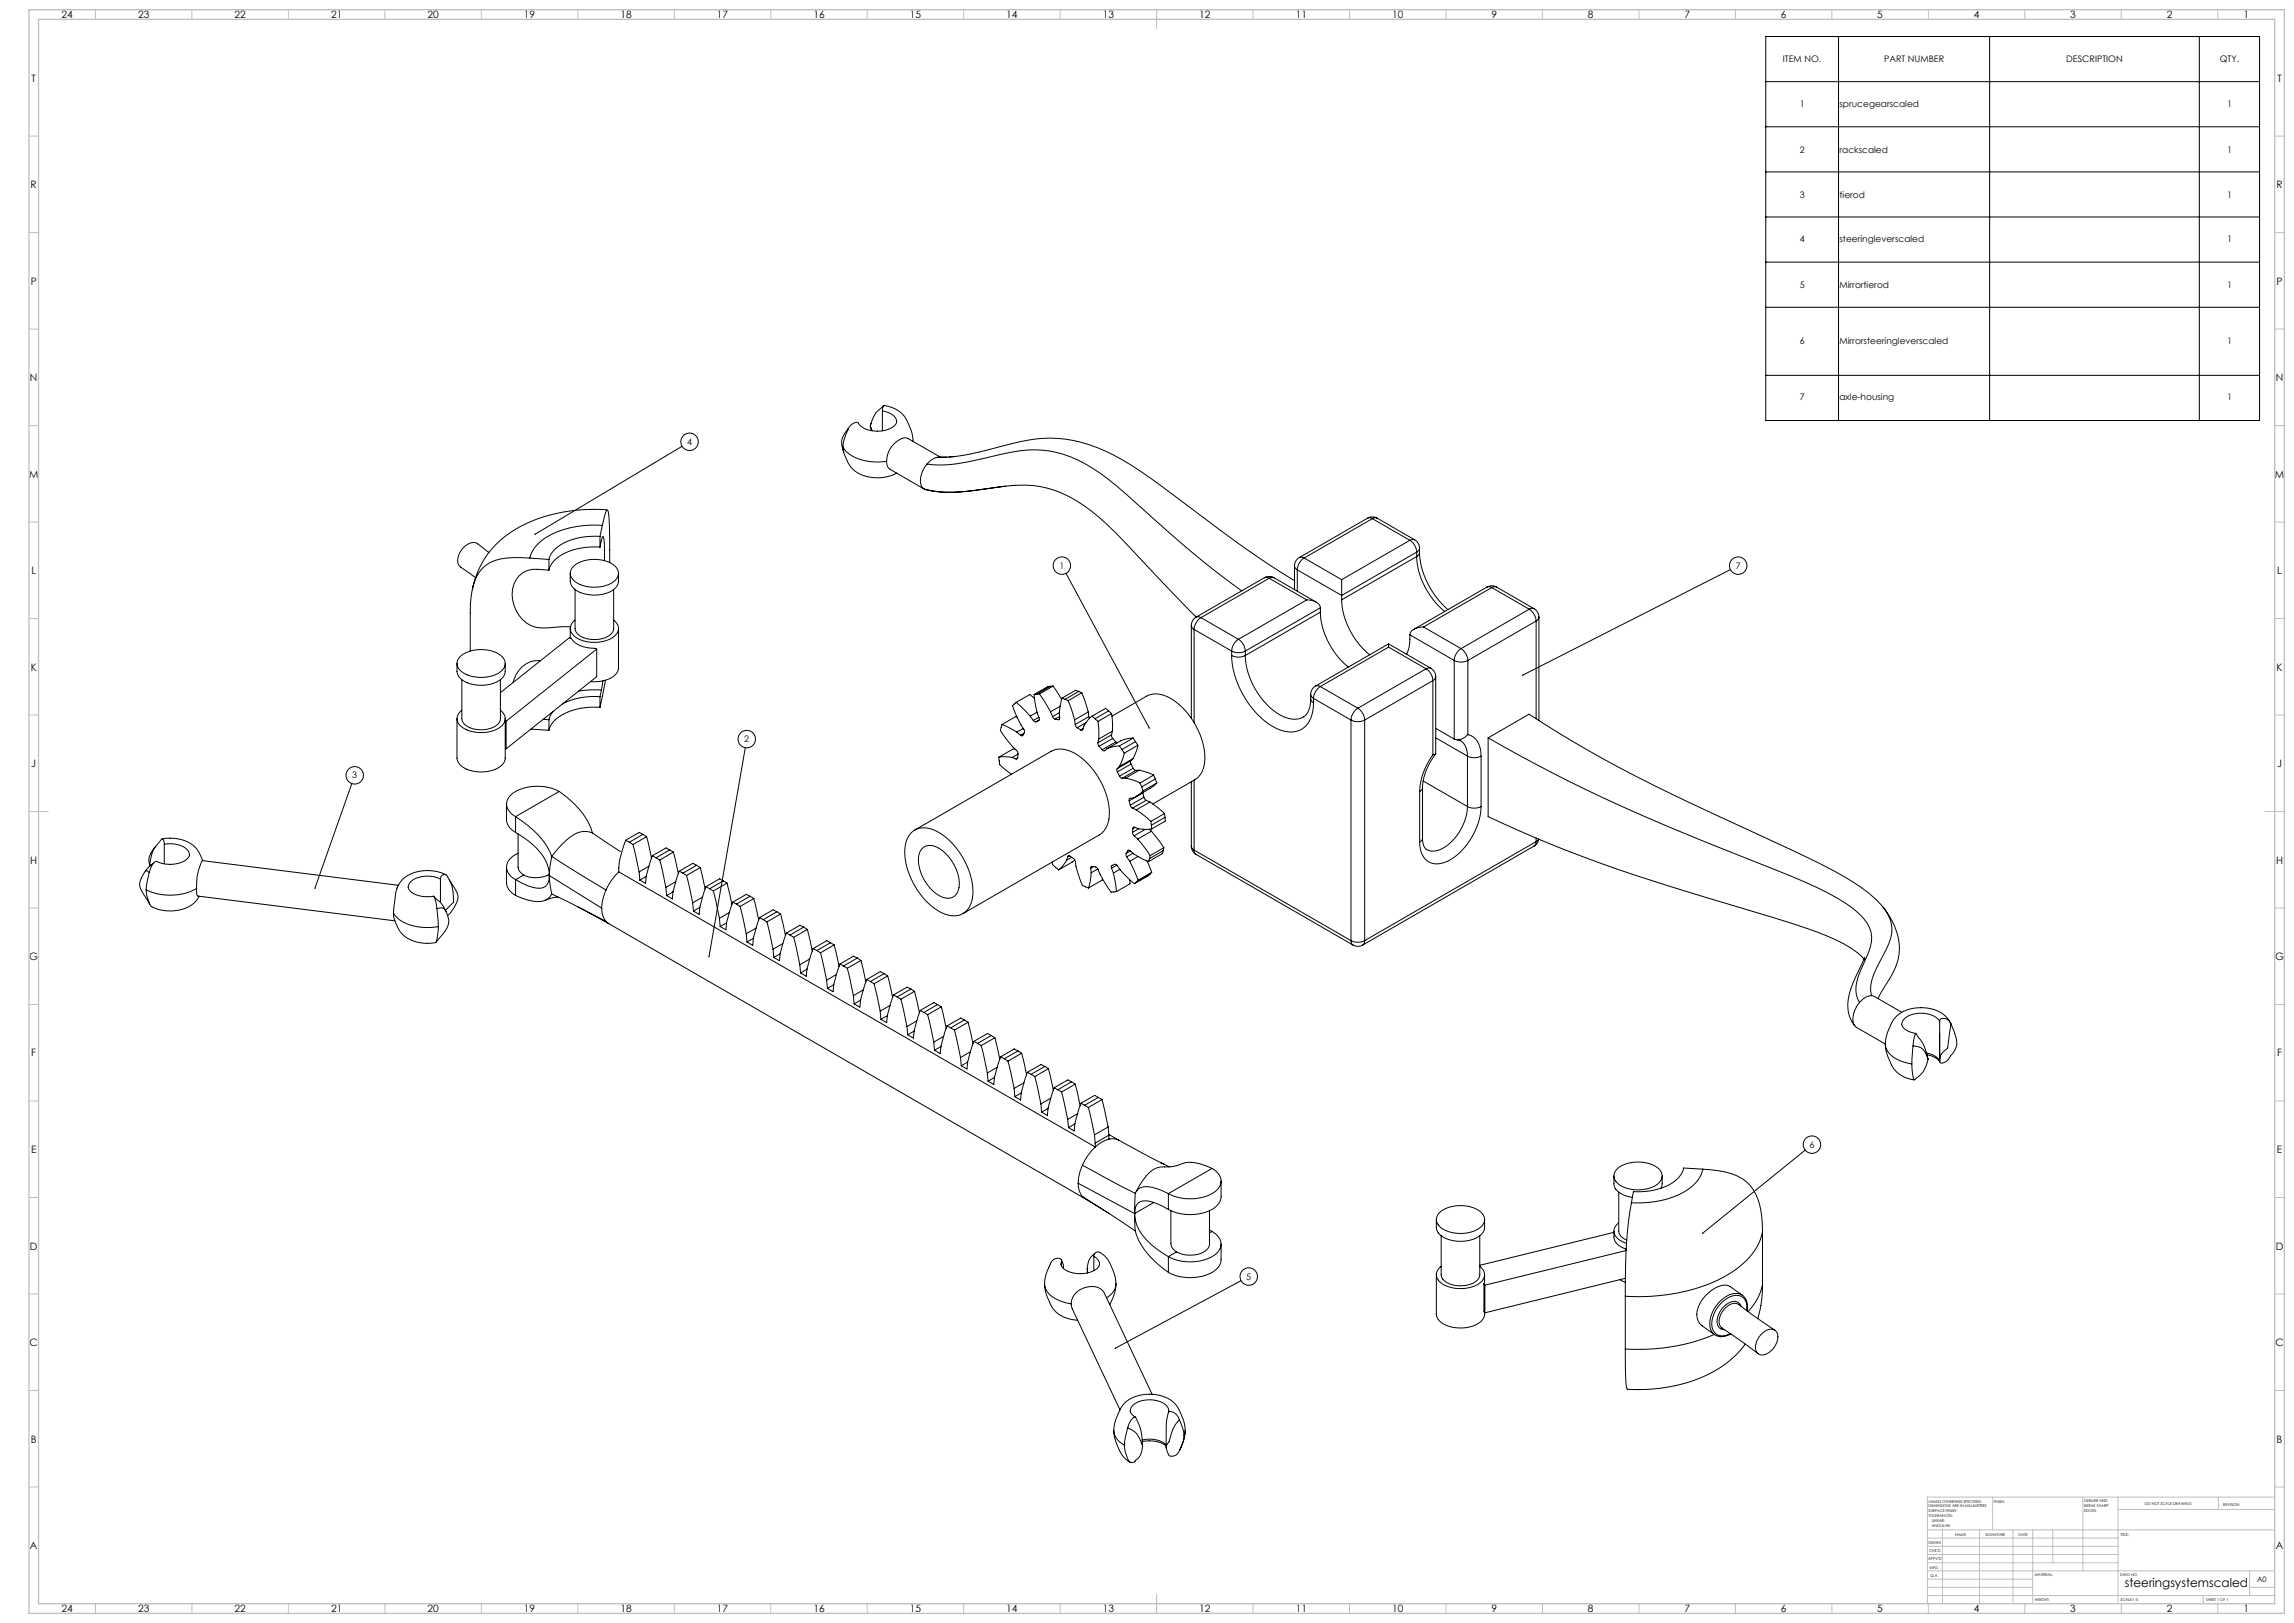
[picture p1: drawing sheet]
<svg xmlns="http://www.w3.org/2000/svg" width="1189mm" height="841mm" viewBox="0 0 1189 841" stroke-linecap="round" stroke-linejoin="round" font-family="sans-serif">
<defs><g id="words">
<text font-size="6.3" x="1101" y="822">steeringsystemscaled</text>
<g font-size="5.3">
<text x="32" y="10">24</text>
<text x="72" y="10">23</text>
<text x="122" y="10">22</text>
<text x="172" y="10">21</text>
<text x="222" y="10">20</text>
<text x="272" y="10">19</text>
<text x="322" y="10">18</text>
<text x="372" y="10">17</text>
<text x="422" y="10">16</text>
<text x="472" y="10">15</text>
<text x="522" y="10">14</text>
<text x="572" y="10">13</text>
<text x="622" y="10">12</text>
<text x="672" y="10">11</text>
<text x="722" y="10">10</text>
<text x="773" y="10">9</text>
<text x="823" y="10">8</text>
<text x="873" y="10">7</text>
<text x="923" y="10">6</text>
<text x="973" y="10">5</text>
<text x="1023" y="10">4</text>
<text x="1073" y="10">3</text>
<text x="1123" y="10">2</text>
<text x="1163" y="10">1</text>
<text x="16" y="42">T</text>
<text x="1180" y="42">T</text>
<text x="16" y="98">R</text>
<text x="1180" y="98">R</text>
<text x="16" y="148">P</text>
<text x="1180" y="148">P</text>
<text x="16" y="198">N</text>
<text x="1180" y="198">N</text>
<text x="15" y="248">M</text>
<text x="1179" y="248">M</text>
<text x="16" y="297">L</text>
<text x="1180" y="297">L</text>
<text x="16" y="348">K</text>
<text x="1180" y="348">K</text>
<text x="16" y="398">J</text>
<text x="1180" y="398">J</text>
<text x="16" y="448">H</text>
<text x="1180" y="448">H</text>
<text x="15" y="498">G</text>
<text x="1179" y="498">G</text>
<text x="16" y="547">F</text>
<text x="1180" y="547">F</text>
<text x="16" y="598">E</text>
<text x="1180" y="598">E</text>
<text x="16" y="648">D</text>
<text x="1180" y="648">D</text>
<text x="15" y="698">C</text>
<text x="1179" y="698">C</text>
<text x="16" y="748">B</text>
<text x="1180" y="748">B</text>
<text x="16" y="803">A</text>
<text x="1180" y="803">A</text>
<text x="32" y="836">24</text>
<text x="72" y="836">23</text>
<text x="122" y="836">22</text>
<text x="172" y="836">21</text>
<text x="222" y="836">20</text>
<text x="272" y="836">19</text>
<text x="322" y="836">18</text>
<text x="372" y="836">17</text>
<text x="422" y="836">16</text>
<text x="472" y="836">15</text>
<text x="522" y="836">14</text>
<text x="572" y="836">13</text>
<text x="622" y="836">12</text>
<text x="672" y="836">11</text>
<text x="722" y="836">10</text>
<text x="773" y="836">9</text>
<text x="823" y="836">8</text>
<text x="873" y="836">7</text>
<text x="923" y="836">6</text>
<text x="973" y="836">5</text>
<text x="1023" y="836">4</text>
<text x="1073" y="836">3</text>
<text x="1123" y="836">2</text>
<text x="1163" y="836">1</text>
</g>
<g font-size="4.7">
<text x="924" y="32">ITEM NO.</text>
<text x="977" y="32">PART NUMBER</text>
<text x="1071" y="32">DESCRIPTION</text>
<text x="1151" y="32">QTY.</text>
<text x="933" y="55">1</text>
<text x="953" y="55">sprucegearscaled</text>
<text x="1154" y="55">1</text>
<text x="933" y="79">2</text>
<text x="953" y="79">rackscaled</text>
<text x="1154" y="79">1</text>
<text x="933" y="102">3</text>
<text x="953" y="102">tierod</text>
<text x="1154" y="102">1</text>
<text x="933" y="125">4</text>
<text x="953" y="125">steeringleverscaled</text>
<text x="1154" y="125">1</text>
<text x="933" y="149">5</text>
<text x="953" y="149">Mirrortierod</text>
<text x="1154" y="149">1</text>
<text x="933" y="178">6</text>
<text x="953" y="178">Mirrorsteeringleverscaled</text>
<text x="1154" y="178">1</text>
<text x="933" y="207">7</text>
<text x="953" y="207">axle-housing</text>
<text x="1154" y="207">1</text>
<text x="356" y="231">4</text>
<text x="549" y="295">1</text>
<text x="900" y="295">7</text>
<text x="386" y="385">2</text>
<text x="183" y="403">3</text>
<text x="938" y="595">6</text>
<text x="646" y="663">5</text>
</g>
<text font-size="3.9" x="1170" y="820">A0</text>
<g font-size="2">
<text x="1000" y="779">UNLESS OTHERWISE SPECIFIED:</text>
<text x="1033" y="779">FINISH:</text>
<text x="1080" y="778">DEBURR AND</text>
<text x="1112" y="780">DO NOT SCALE DRAWING</text>
<text x="1000" y="781">DIMENSIONS ARE IN MILLIMETERS</text>
<text x="1000" y="784">SURFACE FINISH:</text>
<text x="1080" y="781">BREAK SHARP</text>
<text x="1080" y="783">EDGES</text>
<text x="1152" y="780">REVISION</text>
<text x="1000" y="786">TOLERANCES:</text>
<text x="1001" y="789">LINEAR:</text>
<text x="1001" y="791">ANGULAR:</text>
<text x="1013" y="796">NAME</text>
<text x="1029" y="796">SIGNATURE</text>
<text x="1046" y="796">DATE</text>
<text x="1099" y="796">TITLE:</text>
<text x="1000" y="800">DRAWN</text>
<text x="999" y="808">APPV'D</text>
<text x="1000" y="804">CHK'D</text>
<text x="1000" y="813">MFG</text>
<text x="1001" y="817">Q.A</text>
<text x="1055" y="817">MATERIAL:</text>
<text x="1099" y="817">DWG NO.</text>
<text x="1055" y="830">WEIGHT:</text>
<text x="1099" y="830">SCALE:1:5</text>
<text x="1143" y="830">SHEET 1 OF 1</text>
</g>
</g></defs>
<g fill="none" stroke="#000" stroke-width=".52">
<path d="M915 19h256v199h-256zM953 19v199M1031 19v199M1140 19v199M915 42h256M915 66h256M915 89h256M915 112h256M915 136h256M915 159h256M915 195h256M451 219v2"/>
<path d="M457 213v-1a1.6 1.6 0 0 1 2-2 18 18 0 0 1 14 18v1M457 213a7 7 0 0 1 8 6 14 14 0 0 1-16 3l-3-1-1-2a4 4 0 0 0-5 3l-1 1M457 213v10M458 210a14 14 0 0 0-7 10M354 231l-77 46M437 231a21 21 0 0 0 21 8h2M437 231l1 4 1 4M439 223l-1 5-1 3M439 239a18 18 0 0 0 22 8l4-2M440 222a10 10 0 0 0-3 12M440 222l-1 1M440 222h.1"/>
<path d="M451 221l1 2M460 239l1 4 18 10M488 237l-17-10a8 8 0 0 0-9 5l-2 4v3M491 237h-6l-5 3M492 237a238 238 0 0 0 37-8 71 71 0 0 1 57 12l22 15a697 697 0 0 0 63 45M495 237h-9M479 253a75 75 0 0 0 32 0 70 70 0 0 1 36 1 92 92 0 0 1 36 27l37 39M479 253l1 1M480 240a11 11 0 0 0-2 13h1M480 240a79 79 0 0 0 32-3 71 71 0 0 1 35-3 83 83 0 0 1 37 23l5 4a618 618 0 0 0 55 45M521 252l-5 1a95 95 0 0 1-36 1M526 252h-1"/>
<path d="M311 278a30 30 0 0 0-25 8l-1 4M311 278v6M312 272l3-8a66 66 0 0 1 1 21v7M312 272a44 44 0 0 0-34 10l-2 4-1 3M312 272l-1 6M314 264a80 80 0 0 0-53 15 45 45 0 0 0-16 26M709 269a5 5 0 0 1 5 0M709 269h2M709 269l-36 20M711 269l20 11M711 269l-35 20M714 269h-3"/>
<path d="M714 269l19 11M731 280a8 8 0 0 1 3 6M731 280l-36 20M733 280a5 5 0 0 1 3 4M733 280h-2M239 294l7 5M253 286l-5-4a7 7 0 0 0-10 5l-1 3 1 3 1 1M275 289h-5a26 26 0 0 0-20 5 32 32 0 0 0-6 24v19M275 289l10 1M285 295a18 18 0 0 0-14 2 16 16 0 0 0 2 26 22 22 0 0 0 16 2h7M285 290v5M296 297v4a10 10 0 0 0 10 7 14 14 0 0 0 14-6l1-5"/>
<path d="M297 294a18 18 0 0 1 23 0 6 6 0 0 1-4 9 17 17 0 0 1-20-3v-3zM311 284l1-6a31 31 0 0 1 1 13M311 284a29 29 0 0 0-25 8l-1 3M553 297l43 80M655 299a5 5 0 0 1 5 0M655 299l3 1M655 299l-35 21M658 300l19 11M658 300l-36 20M660 299l-2 1M660 299l22 13M671 293l1 2"/>
<path d="M671 293v12M672 295l23 14M672 295v11M673 289a5 5 0 0 0-2 4M673 289h3M676 289a8 8 0 0 0-4 6M676 289l19 11M734 288a40 40 0 0 0 15 29M734 288l-39 23M734 286l-39 23M734 286v2M736 286a43 43 0 0 0 14 30"/>
<path d="M736 286l-2 2M736 284l-2 2M736 284v2M897 295l-108 55M298 305v21a9 9 0 0 0 10 5 9 9 0 0 0 10-5v-21M620 320a5 5 0 0 0-3 4M620 320h2M677 311a6 6 0 0 1 7 4M677 311l-35 20M684 317a40 40 0 0 0 15 29M684 317l-39 23M684 315l-39 22"/>
<path d="M684 315v2M695 311a39 39 0 0 0 15 28M695 300v9M695 309v2M771 304a5 5 0 0 1 5 0M771 304h2M771 304l-38 22M773 304l-35 21M773 304l20 12M776 304h-3M776 304l19 11M793 316a8 8 0 0 1 3 6"/>
<path d="M793 316l-36 20M795 315a5 5 0 0 1 3 5M795 315l-2 1M798 320l-2 2M798 320v53M296 326v5M298 321l-2 4M309 336a22 22 0 0 1-12-3l-2-3-36 29M309 336l-47 38M309 336v15l-47 37M318 321a5 5 0 0 1 2 6 5 5 0 0 1-4 4 18 18 0 0 1-20-3v-3M321 326v20a9 9 0 0 1-10 7h-5"/>
<path d="M617 324l2 2M617 324v48M619 326l19 11M619 326v48M622 320a8 8 0 0 0-3 6M622 320l20 11M638 340a45 45 0 0 0 26 38 12 12 0 0 0 17-10v-4M638 340a8 8 0 0 0 7 0M638 337a8 8 0 0 0 7 0M638 337v3M642 331a8 8 0 0 0-4 6M642 331a8 8 0 0 1 3 6"/>
<path d="M645 340a38 38 0 0 0 22 32l4 1 5-1M645 337v3M720 334v1M720 334l-38 22M720 334l22 12M720 335l-36 21M720 335l19 12M731 329l-1 6-1 4M731 329l23 13M738 325a7 7 0 0 0-7 4M738 325l19 11M757 336a8 8 0 0 1 4 6"/>
<path d="M757 336a8 8 0 0 0-3 6M796 322l-35 20M796 322v50M237 344a9 9 0 0 0 1 6 17 17 0 0 0 23 0l1-6M238 340a18 18 0 0 1 23 1 6 6 0 0 1-4 8 17 17 0 0 1-19-3l-1-2zM239 352v20a8 8 0 0 0 9 6 9 9 0 0 0 11-6v-20M280 342a13 13 0 0 0-14 12M312 358h-12M312 358l-1 3M312 353v5M314 352l-3 15M536 360l1 7 2 5-1 1"/>
<path d="M537 360h-1M539 360h-2M539 360l5 9M544 356h-1l-7 4M544 356l-7 4M546 356l4 6M546 356h-2M546 356l-7 4M559 358l2 1M559 358h-1l-8 4M559 358l-7 4M561 359l3 10"/>
<path d="M561 359l-7 4M679 360l2 2M679 360v2M682 356a5 5 0 0 0-3 4M682 356h2M684 356a8 8 0 0 0-3 6M684 356l20 11M739 347a8 8 0 0 1 4 6M739 347l-35 20M742 346a5 5 0 0 1 2 5M742 346l-3 1M743 353l-36 20"/>
<path d="M743 353v38M744 351v40h-1M744 351l-1 2M754 342a8 8 0 0 0 7 0M754 342v41M761 342v39M237 372v21a10 10 0 0 0 10 7 14 14 0 0 0 15-6v-22M239 368a5 5 0 0 0-2 5 5 5 0 0 0 4 5 18 18 0 0 0 20-3 5 5 0 0 0-2-7M262 374h.1M262 374v14M275 378h10M282 373h3"/>
<path d="M285 373v5M287 369l-2 4M311 361a36 36 0 0 0-19 4M311 367a30 30 0 0 0-25 8l-1 3M311 361v6M519 375v4l9 11-1 3M519 375l8 4M527 364l-2 2 6 13-1 2h-1M527 364l7 7M527 379l2 2M527 372l-1-1-7 4M530 377l-3 2"/>
<path d="M531 380l-2 1M534 371l2 2M536 373l1 1M536 362l-2-2-7 4M537 369l-3 2M538 373l-1 1M538 373h.1M538 372l-2 1M539 373l-2 1M544 369l2 2M546 371l1 2M547 373h1"/>
<path d="M549 369l-3 2M549 371l-2 2M549 373h-1M549 366l-5 3M550 362a25 25 0 0 0-1 11h-1M550 362h2M552 362l2 1M554 363l3 10M557 373v2M557 375l1 2M558 377l2 1M561 377l-1 1"/>
<path d="M563 374l-5 3M564 369l-7 4M564 369v2M564 371l1 1M564 371l-7 4M566 371l2 1M566 371a16 16 0 0 0-5 7h-1M568 372l1 2M569 374v9M575 368l1 2M575 368l-2-1-7 4M575 368l-7 4"/>
<path d="M576 370l1 9M576 370l-7 4M576 371l18-10a14 14 0 0 1 16 3 36 36 0 0 1 14 34l-1 3-3 2-23 14M577 379l-8 4M577 379l-1 2M679 362a11 11 0 0 1-3 9M679 362l2 2M681 362l19 11M681 362v2M700 373a8 8 0 0 0 7 0M700 373v114M704 367a8 8 0 0 0-4 6"/>
<path d="M704 367a8 8 0 0 1 3 6M707 373v114M744 377l10 6M262 388h.1M386 387l-19 109M518 392v4l6 5M518 392h7M525 392l2 1M526 388l-8 4M528 393h-1M528 391l-3 1M569 385l1 2"/>
<path d="M569 383v2M570 387l1 1M574 388l-2 1-1-1M576 381l1 2M576 381l-7 4M577 383l1 1M577 383l-7 4M578 384l1 1M578 384l-7 4M579 398v2M579 400l1 2M580 387l-6 1"/>
<path d="M580 387l1 1M580 397l-1 1M581 388l2 2M583 390l-3 7M586 394v2M586 394l-7 4M586 396l1 2M586 396l-7 4M587 382l2 2M587 382l-1 1a24 24 0 0 0-12 5M587 382l-7 5M587 393l-7 4"/>
<path d="M587 393l-1 1M587 398l2 1M587 398l-7 4M589 384l1 2M589 384l-8 4M589 399l-7 4M590 386l-3 7M590 386l-7 4M590 399l8 3M590 399l-7 4M590 399h-1M743 391a35 35 0 0 0-7 19"/>
<path d="M744 391a30 30 0 0 0-7 17M744 382l17 10M755 383a7 7 0 0 1 6 9M761 392a8 8 0 0 0 7 0M761 392v26M761 381a10 10 0 0 1 7 11M761 381a6 6 0 0 1-7 2M768 392v26M771 382a945 945 0 0 0 142 66 194 194 0 0 1 48 23 19 19 0 0 1 9 17l-1 5-4 9a18 18 0 0 0-1 17M771 382v41a825 825 0 0 0 132 48 287 287 0 0 1 53 18 32 32 0 0 1 10 8M771 382l22-12a740 740 0 0 0 108 58 607 607 0 0 1 59 29 48 48 0 0 1 19 19 20 20 0 0 1-3 19l-2 3a25 25 0 0 0-4 18M182 406l-19 54"/>
<path d="M263 417v8a8 8 0 0 0 4 6M290 410a41 41 0 0 1 17 22M290 410a23 23 0 0 0-26 2 7 7 0 0 0 3 11M290 410l-23 13M580 402l2 1M583 403l8 3M583 403h-1M585 415l1 2M586 417l1 2M587 419l2 1M589 420l8 6M591 406l1 2"/>
<path d="M592 408v2M592 411h.1M592 411l1 2M592 411l-7 4M592 410a13 13 0 0 1-7 4v1M593 413l1 2M593 413l-7 4M594 415l-7 4M594 415l2 1M596 416l8 6M596 416l-7 4M598 402l1 2"/>
<path d="M598 402l-7 4M599 404l1 2M599 404l-7 4M600 406l-3 2-8 5M600 406l-8 4M617 405v33M619 404v36M736 410v26M737 408l-1 2M737 408v26M738 405l23 13M761 418a25 25 0 0 1-17 23 5 5 0 0 1-7-7"/>
<path d="M761 418a8 8 0 0 0 7 0M768 418a34 34 0 0 1-20 29 9 9 0 0 1-12-9v-2M81 439a9 9 0 0 0-3 10M81 439l-2 4-1 5M81 439h.1M84 435l-3 4M84 435a1.8 1.8 0 0 1 1 2M84 435a17 17 0 0 1 21 10v1M85 437a11 11 0 0 1 13 5 6 6 0 0 1-5 5 19 19 0 0 1-12-1l-2 3-2 3M85 437v11M267 423a44 44 0 0 1 19 21M267 431a33 33 0 0 1 17 19l1 4"/>
<path d="M267 423v8M269 432v18v1l2 2M307 432l15 9M307 432a12 12 0 0 0-14 4l-7 8M324 435l-1 3a34 34 0 0 0-2 14M324 435l2 1M326 436l2 2M328 438l3 14M333 432l2 2M333 432l-2-1-7 4M333 432l-7 4M335 434l3 11"/>
<path d="M335 434l-7 4M472 431a12 12 0 0 1 16 1 37 37 0 0 1 16 35 10 10 0 0 1-16 6 37 37 0 0 1-19-36l1-2zM474 430l71-41a14 14 0 0 1 15 3 37 37 0 0 1 14 34l-1 4-3 2-71 41M478 440a8 8 0 0 1 11 1 21 21 0 0 1 7 21 7 7 0 0 1-11 1 21 21 0 0 1-8-22zM587 431l1 2M587 429h1a16 16 0 0 0 9 1M587 429v2M588 433l2 2M588 429h-1M590 435l6 8M590 429l-3 2M594 430l-6 3"/>
<path d="M596 430l1 1M597 426v2M597 428v2M597 431l6 8M597 431l-7 4M603 439v2M603 439l-7 4M604 422v2M604 422l-7 4M604 424v1l-7 5M604 424l-7 4M617 438a5 5 0 0 0 3 5"/>
<path d="M617 438l2 2M737 434l-1 2M795 438l-89 52M796 436l-1 2M796 436l-89 51M796 434v2M797 435l-1 1M798 435l-1 2-2 1M75 451a9 9 0 0 0 0 14l3 4M75 451h.1M75 451h1l1 1M77 452l-1 9"/>
<path d="M80 447l-5 4M105 446l-1 3a28 28 0 0 0-2 11M105 446l101 13M228 455a14 14 0 0 0-16 3 4 4 0 0 0 4 6l4 1 5-1 1 7M228 455v13M231 453a20 20 0 0 0-24 5l-2 5-1 10M232 454a2 2 0 0 0-2-1 2 2 0 0 0-2 2M232 454l3 5a9 9 0 0 1 0 13l-3 3M233 456l1 4 1 7-4 5M263 449v8a8 8 0 0 0 4 7M267 456v8M269 442a7 7 0 0 0-6 5 7 7 0 0 0 2 7l2 2"/>
<path d="M271 453l-4 3M285 453a15 15 0 0 1-14 0M285 454l1 9M285 454a6 6 0 0 1-3 6 6 6 0 0 1-6 0l-9-4M285 454l27 17M286 444l28 17M286 444l-1 10M321 452l-4 4-3 5M321 452l247 142M331 452l1 4M335 454l-3 2M336 449l-5 3"/>
<path d="M338 443l-3 11v4l-3-2M338 443l2 1M340 444l2 2M342 446l3 14M345 460l1 4M347 440l2 2M347 440l-2-1-7 4M347 440l-7 4M349 442l3 11M349 442l-7 4M350 457l-5 3M352 451l-3 11-1 4-2-2"/>
<path d="M352 451l2 1M354 452l2 2M356 454l3 14M361 448l2 2M361 448l-2-1-7 4M361 448l-7 4M363 450l2 11M363 450l-7 4M366 459l-3 11-1 4-3-2M366 459l2 2M375 456l2 2M375 456l-2-1-7 4"/>
<path d="M375 456l-7 5M377 458l2 11M377 458l-7 4M545 447l1 1 3 3M553 446l-4 5M553 444h1l3 2 3 11a5 5 0 0 0 4 3M553 444v2M554 443l-1 1M555 444l-2 2M557 446l-8 5M565 450l1-1h2l8 13h3M565 450l1 2"/>
<path d="M566 452l-2 8M567 449l-2 1M569 450l-3 2M571 455v1l-7 4M576 450v-2h2h1l4 5 5 5M576 450l1 2M577 452l2 10M579 448l-3 2M580 450l-3 2M584 442v2M584 444l2 2M584 441h1l5 3 5 2"/>
<path d="M584 441v1M585 441h-1M586 446l4 10M586 456v2l-7 4M586 441l-2 1M587 442l-3 2M589 457l-1 1M590 444l-4 2M590 456l-1 1M595 446l2 6M596 445l-1 1M596 453l-8 5"/>
<path d="M596 453l-7 4M596 443v2M597 452l-1 1M597 452l-7 4M603 441l-1 1-7 4M603 441l-7 4M619 440l1 3M619 440l81 47M620 443l81 47M76 461a13 13 0 0 0 3 9 20 20 0 0 0 23-4l1-2M102 460v3l1 1 102 13M102 460a29 29 0 0 1-26 1"/>
<path d="M204 473a16 16 0 0 0 20 16l2-1 1-8M204 473a23 23 0 0 0 23 7M225 464l2 2a12 12 0 0 1 4 6M226 471l1 9M226 471h2a2.6 2.6 0 0 1 3 1M231 472a9 9 0 0 1-2 13l-3 3M286 463l28 14M286 463a8 8 0 0 1-10 4l-9-3M289 465l-6 2M300 470l16 9-2-2M312 471a10 10 0 0 0 2 6M314 461l-2 6v4"/>
<path d="M315 479l247 142-1-1M349 462l-3 2M359 468v4M363 470l-4 2M364 465l-5 3M368 461l2 1M370 462l3 14M373 476v4M377 478l-4 2M378 473l-5 3M380 467l-3 11-1 4-3-2M380 467l2 1"/>
<path d="M382 468l2 2M384 470l3 14M389 464l2 2M389 464l-2-1-7 4M389 464l-7 4M391 466l2 11M391 466l-7 4M394 475l-3 11-1 4-3-2M394 475l2 2M396 477l2 1M398 478l3 14M403 472l2 2"/>
<path d="M403 472l-2-1-7 4M403 472l-7 5M405 474l2 11M405 474l-7 4M976 470l1 1M977 471a30 30 0 0 1 0 40l-4 7M387 484v4M390 486l-3 2M392 481l-5 3M401 492v4M404 494l-3 2M406 489l-5 3"/>
<path d="M408 483l-4 11v4l-3-2M408 483l1 2M409 485l2 1M411 486l4 14M415 500v4M417 480l1 2M417 480l-2-1-7 4M417 480l-8 5M418 482l3 11M418 482l-7 4M420 497l-5 3M421 492l-3 10v4l-3-2"/>
<path d="M421 492l2 1M423 493l2 1M425 494l3 14M430 489l2 1M430 489l-1-2-8 5M430 489l-7 4M432 490l3 11M432 490l-7 4M435 500l2 1M435 500l-3 10v4l-3-2M444 496l2 2M444 496l-2-1-7 5"/>
<path d="M444 496l-7 5M446 498l3 11M446 498l-7 4M700 487a8 8 0 0 0 7 0M700 487l1 3M701 490a5 5 0 0 0 5 0M707 487l-1 3M966 497v-1v2a59 59 0 0 0-8 24l1 5 2 5M418 502l-3 2M428 508l1 4M432 510l-3 2M434 505l-6 3"/>
<path d="M437 501l2 1M439 502l3 14M442 516l1 4M446 518l-3 2M447 513l-5 3M449 508l-3 10v4l-3-2M449 508l2 1M451 509l2 1M453 510l3 14M458 505l2 1M458 505l-2-2-7 5M458 505l-7 4"/>
<path d="M460 506l3 11M460 506l-7 4M463 516l-3 10v4l-3-2M463 516l2 1M465 517l2 1M467 518l3 14M472 512l2 2M472 512h-2l-7 4M472 512l-7 5M474 514l3 11M474 514l-7 4M964 519a11 11 0 0 0-3 13l16 9"/>
<path d="M970 516l16 9M970 516l-3 1-3 2M456 524l1 4M460 526l-3 2M461 521l-5 3M470 532v4M474 534l-4 2M475 529l-5 3M477 524l-3 10-1 4-3-2M477 524l2 1M479 525l2 1M481 526l3 14"/>
<path d="M484 540v4M486 521l2 1M486 521l-2-1-7 4M486 521l-7 4M488 522l2 11M488 522l-7 4M489 537l-5 3M491 532l-3 10-1 4-3-2M491 532l2 1M493 533l2 1M495 534l3 14M500 529l2 1"/>
<path d="M500 529l-2-1-7 4M500 529l-7 4M502 530l2 11M502 530l-7 4M505 540l-3 10-1 4-3-2M505 540l2 1M514 537l2 1M514 537l-2-1-7 4M514 537l-7 4M516 538l2 11M516 538l-7 4M1005 529a13 13 0 0 0-19 0 4 4 0 0 0 4 6h3"/>
<path d="M1005 529v20M1005 529a3 3 0 0 1 4-1 3 3 0 0 1 2 3M1005 535v15M1011 531a18 18 0 0 0-22-8 19 19 0 0 0-12 16v2M1011 531a15 15 0 0 1 2 13l-2 3a5 5 0 0 1-6 3M1011 531l-2 12-2 2a5 5 0 0 0-2 5M488 542l-4 2M498 548v4M502 550l-4 2M503 545l-5 3M507 541l2 1M509 542l3 14"/>
<path d="M512 556v4M515 558l-3 2M517 553l-5 3M519 548l-4 10v4l-3-2M519 548l2 1M521 549l1 1M522 550l4 14M528 545l2 1M528 545l-2-1-7 4M528 545l-7 4M530 546l2 11M530 546l-8 4"/>
<path d="M533 556l-4 10v4l-3-2M533 556l1 1M534 557l2 1M536 558l4 14M542 553l1 1M542 553l-2-1-7 4M542 553l-8 4M543 554l3 11M543 554l-7 4M977 541a21 21 0 0 0 9 17l6 2M977 541a12 12 0 0 0 10 10h4M992 542l1-7 4 6 2 8"/>
<path d="M992 542l-1 9M992 542h1a7 7 0 0 1 6 7M999 546a9 9 0 0 1 6 4M999 547l4 1 2 2M999 549a13 13 0 0 1-7 10l-1-8M1005 549v1M526 564v4M529 566l-3 2M531 561l-5 3M540 572v4M543 574l-3 2M545 569l-5 3"/>
<path d="M546 564l-3 10v4l-3-2M546 564l2 1M548 565l2 1M550 566l3 14M555 561l2 1M555 561l-2-1-7 4M555 561l-7 4M557 562l3 11M557 562l-7 4M559 577l-6 3M560 572l-3 10v4l-3-2M560 572l2 1"/>
<path d="M562 573l2 1M564 574l3 14M569 569l2 1M569 569l-2-1-7 4M569 569l-7 4M571 570l3 14M571 570l-7 4M553 580l1 4M557 582l-3 2M567 588l1 4M568 594l-4 5-3 5M568 592v2"/>
<path d="M574 584l-7 4M574 584l1 4M575 588l5 3M575 590a9 9 0 0 1 8 2l21 11M575 590l-4 2-3 2M575 588l-7 4M575 588v2M936 596l-53 43M559 613a10 10 0 0 0 2 7M559 613l29 16M561 604l27 14M561 604l-2 6v3"/>
<path d="M588 618v11M588 618a7 7 0 0 1 9-3l9 4M602 603l4 2M606 619v8M628 605l-3-1a18 18 0 0 0-16 0l-2 1a14 14 0 0 0-16 9l-2 3M628 605a7 7 0 0 1 5 7 7 7 0 0 1-5 7 25 25 0 0 1-22 0M628 605l-22 14M633 612v8a11 11 0 0 1-10 9 25 25 0 0 1-17-2M837 609v4a9 9 0 0 0 9 7M838 606a17 17 0 0 1 23 1 6 6 0 0 1-5 8 17 17 0 0 1-19-4v-3zM839 618v20a6 6 0 0 0 4 5M862 609v5l-1 2"/>
<path d="M883 606a33 33 0 0 1 24 8 36 36 0 0 1 7 24M883 606a23 23 0 0 1-18 15 55 55 0 0 1-19 2M883 606l-10-1a17 17 0 0 1-14 11l-6 1h-6l-1 6M561 620l27 18M562 621l13 8M588 628v1M588 629v9M588 629a23 23 0 0 0 11 18l7 4M588 629h.1M588 638a39 39 0 0 0 18 21M598 623l-10 6M606 627a19 19 0 0 0-15-4 6 6 0 0 0-3 6"/>
<path d="M607 627v17M627 627v18a8 8 0 0 1-10 5h-4l-3-1M627 637l1 1M628 638a7 7 0 0 1 5 7 7 7 0 0 1-5 6 25 25 0 0 1-22 0M628 638l-1 1M744 632v4a9 9 0 0 0 10 7 14 14 0 0 0 15-6v-5M746 628a17 17 0 0 1 23 2 6 6 0 0 1-5 8 17 17 0 0 1-19-4v-3zM837 638v3a8 8 0 0 0 6 6M837 639l-70 17M839 634a5 5 0 0 0-2 5 5 5 0 0 0 4 4l2 1M846 623a253 253 0 0 0-4 49M914 638a36 36 0 0 1-21 24 98 98 0 0 1-51 10"/>
<path d="M914 638v28M550 653l1 4M550 654v-1a4 4 0 0 0-4 0 4 4 0 0 0-2 3l-2 5-1 4M550 654v2M564 657v3M567 651a2.4 2.4 0 0 1 2-2 2.4 2.4 0 0 1 3 1 24 24 0 0 1 6 15M567 651a4 4 0 0 1 3 4 4 4 0 0 1-4 4 14 14 0 0 1-16-3v-2M567 651v7M567 650h-1a9 9 0 0 0-2 7M606 651v8M607 644l1 3 2 2M610 649l-4 2"/>
<path d="M633 645v8a11 11 0 0 1-10 8 25 25 0 0 1-17-2M747 640v21a9 9 0 0 0 10 5 8 8 0 0 0 10-5v-21M747 656a5 5 0 0 0-2 6 5 5 0 0 0 4 4 17 17 0 0 0 20-3 5 5 0 0 0-2-7M843 648l-73 18M541 665a21 21 0 0 0 10 17l3 1 5 1M541 665a12 12 0 0 0 11 10l3 1M555 676a10 10 0 0 1 16-7l26 54M555 676l1 2 24 53M578 665v5l-3 6M578 665a9 9 0 0 1-4 8M643 664l-65 35M744 661v20a9 9 0 0 0 10 7 14 14 0 0 0 15-6v-2"/>
<path d="M769 665v15h1M769 665l1 1M769 661v4M770 666v14M840 663l2 1M842 672v27M842 662l-72 18M901 676a8 8 0 0 0-10 7 4 4 0 0 0 2 5l18 14M901 676h.1M901 676l19 13M902 677a5 5 0 0 0-8-1 9 9 0 0 0-3 12l3 1M903 671l-6-4a10 10 0 0 0-12 3 12 12 0 0 0-4 16l7 5"/>
<path d="M903 671a10 10 0 0 0-12 4 12 12 0 0 0-3 16M903 671h.1M903 671a8 8 0 0 1 3 8M905 679a6 6 0 0 0-2-7 6 6 0 0 0-8 1 15 15 0 0 0-7 17 6 6 0 0 0 9 1M914 666l-1 8-2 9M914 666a28 28 0 0 1-8 14M889 691a101 101 0 0 1-47 8M897 691a8 8 0 0 1-9 0M905 696a64 64 0 0 1-47 24h-15a72 72 0 0 1-1-21M913 691a4 4 0 0 1 5-2 4 4 0 0 1 3 3 9 9 0 0 1-9 10 5 5 0 0 1-1-8zM584 740l-1 9M584 740l2 1a12 12 0 0 1 6 8"/>
<path d="M586 731a8 8 0 0 1 9-6 9 9 0 0 1 11 6v1M586 731l1 2 1 1M589 734l2 7 1 8M589 735v-1a5 5 0 0 0-5 6M611 736a5 5 0 0 0-5-4l-1 6-1 12M611 736l3 8M611 736l-3 4-3 10M577 741a9 9 0 0 0 6 8M583 749l1 7a2.2 2.2 0 0 0 2 2 2.2 2.2 0 0 0 3-1 8 8 0 0 0 3-8M592 746a14 14 0 0 1 12 3M592 747a15 15 0 0 1 12 2M614 744a13 13 0 0 1-6 10h-2l-2-4"/>
<path d="M614 741a23 23 0 0 0-8-16 20 20 0 0 0-25 4 20 20 0 0 0 5 29M614 741v5l-3 6M614 741v3"/>
<circle cx="357" cy="229" r="5"/>
<circle cx="550" cy="293" r="5"/>
<circle cx="901" cy="293" r="5"/>
<circle cx="387" cy="383" r="5"/>
<circle cx="184" cy="402" r="5"/>
<circle cx="939" cy="593" r="5"/>
<circle cx="647" cy="661" r="5"/>
</g>
<g fill="none" stroke="#c0c0c0" stroke-width=".52">
<path d="M49 5v5M99 5v5M149 5v5M199 5v5M249 5v5M299 5v5M349 5v5M399 5v5M449 5v5M499 5v5M549 5v5M599 5v10"/>
<path d="M649 5v5M699 5v5M749 5v5M799 5v5M849 5v5M899 5v5M949 5v5M999 5v5M1049 5v5M1099 5v5M1149 5v5M15 71h5"/>
<path d="M1179 71h5M15 121h5M1179 121h5M15 171h5M1179 171h5M15 221h5M1179 221h5M15 271h5M1179 271h5M15 321h5M1179 321h5M15 371h5"/>
<path d="M1179 371h5M15 421h10M1174 421h10M15 471h5M1179 471h5M15 521h5M1179 521h5M15 571h5M1179 571h5M15 621h5M1179 621h5M15 671h5"/>
<path d="M1179 671h5M15 721h5M1179 721h5M15 771h5M1033 776v17M1080 776v38M1098 776v55M1150 776v6M1179 771h5M1179 776h-180v55M999 793h180M999 797h99"/>
<path d="M1007 793v38M1026 793v38M1043 793v38M1054 793v38M1064 793v17M1098 782h81M999 810h99M999 806h99M999 801h99M999 818h55M999 814h180M1166 814v13"/>
<path d="M49 831v5M99 831v5M149 831v5M199 831v5M249 831v5M299 831v5M349 831v5M399 831v5M449 831v5M499 831v5M549 831v5M599 826v10"/>
<path d="M649 831v5M699 831v5M749 831v5M799 831v5M849 831v5M899 831v5M949 831v5M999 827h180M999 823h55M999 831v5M1049 831v5M1099 831v5"/>
<path d="M1142 827v4M1149 831v5M1166 823h13"/>
</g>
<path d="M15 5h1169v831h-1169zM20 10h1159v821h-1159z" fill="none" stroke="#c0c0c0" stroke-width=".7"/>
<path d="M595 377h1zM277 277h1zM367 495l1 1zM163 460v1zM882 639h1zM578 698v1z" fill="#000"/>
<use href="#words"/>
</svg>
